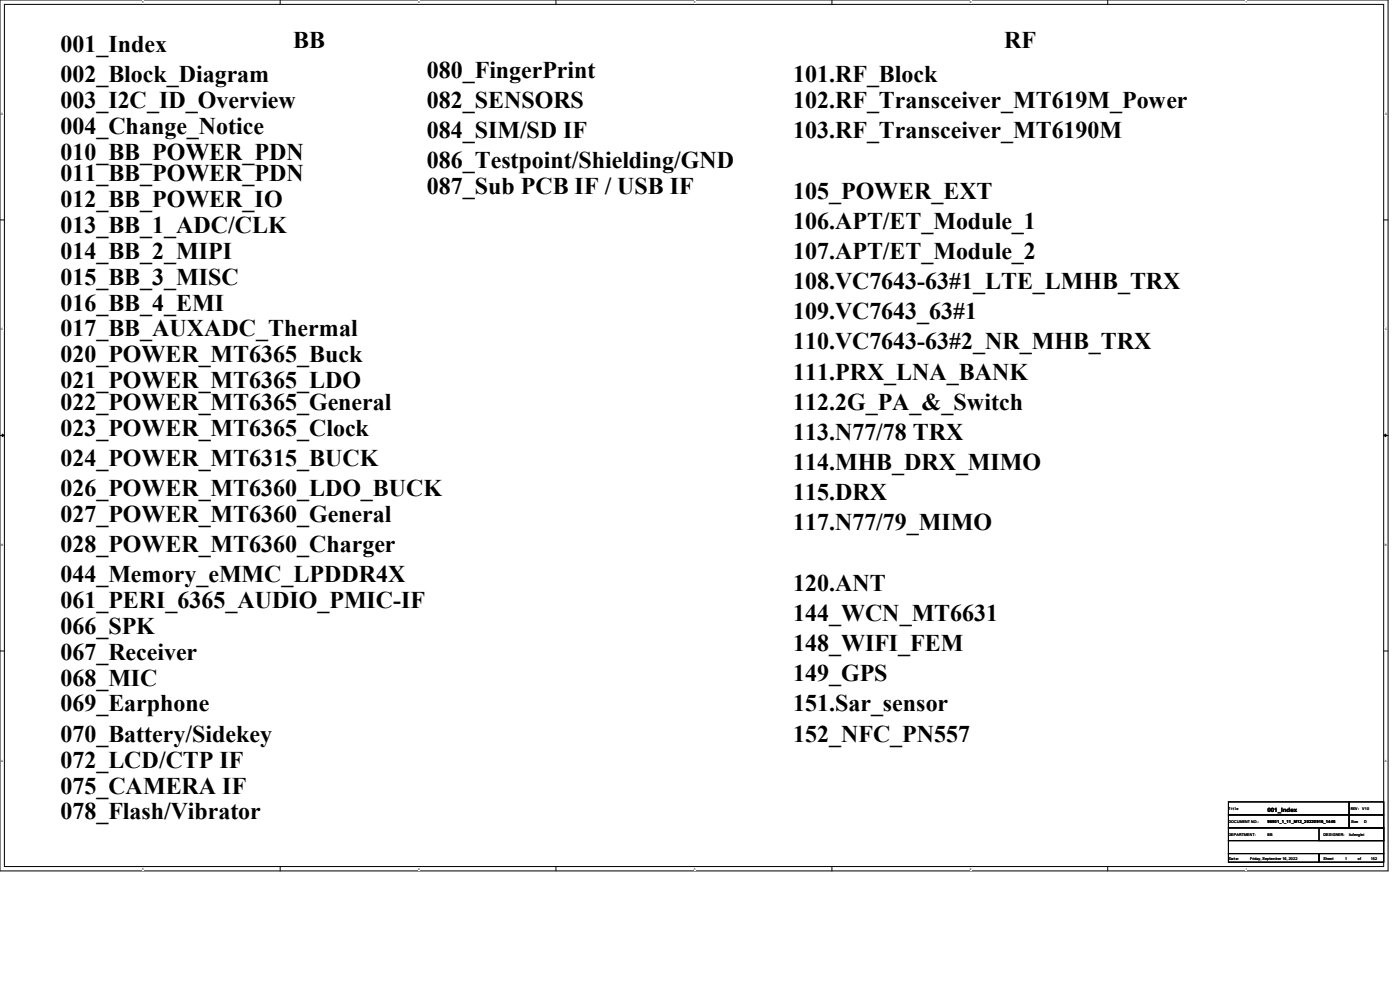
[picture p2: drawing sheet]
<svg xmlns="http://www.w3.org/2000/svg" width="297mm" height="210mm" viewBox="0 0 297 210" stroke-linecap="round" stroke-linejoin="round" font-family="sans-serif">
<defs><g id="words">
<g font-size="5.1">
<text x="12.8" y="11">001_Index</text>
<text x="62.2" y="10.1">BB</text>
<text x="213.1" y="10.1">RF</text>
<text x="12.8" y="17.4">002_Block_Diagram</text>
<text x="90.6" y="16.5">080_FingerPrint</text>
<text x="168.3" y="17.4">101.RF_Block</text>
<text x="12.8" y="22.9">003_I2C_ID_Overview</text>
<text x="90.6" y="22.9">082_SENSORS</text>
<text x="168.3" y="22.9">102.RF_Transceiver_MT619M_Power</text>
<text x="12.8" y="28.4">004_Change_Notice</text>
<text x="90.6" y="29.3">084_SIM/SD IF</text>
<text x="168.3" y="29.3">103.RF_Transceiver_MT6190M</text>
<text x="12.8" y="33.9">010_BB_POWER_PDN</text>
<text x="90.6" y="35.7">086_Testpoint/Shielding/GND</text>
<text x="12.8" y="38.5">011_BB_POWER_PDN</text>
<text x="90.6" y="41.2">087_Sub PCB IF / USB IF</text>
<text x="12.8" y="43.9">012_BB_POWER_IO</text>
<text x="168.3" y="42.1">105_POWER_EXT</text>
<text x="12.8" y="49.4">013_BB_1_ADC/CLK</text>
<text x="168.3" y="48.5">106.APT/ET_Module_1</text>
<text x="12.8" y="54.9">014_BB_2_MIPI</text>
<text x="168.3" y="54.9">107.APT/ET_Module_2</text>
<text x="12.8" y="60.4">015_BB_3_MISC</text>
<text x="12.8" y="65.9">016_BB_4_EMI</text>
<text x="168.3" y="61.3">108.VC7643-63#1_LTE_LMHB_TRX</text>
<text x="12.8" y="71.4">017_BB_AUXADC_Thermal</text>
<text x="168.3" y="67.7">109.VC7643_63#1</text>
<text x="12.8" y="76.9">020_POWER_MT6365_Buck</text>
<text x="168.3" y="74.1">110.VC7643-63#2_NR_MHB_TRX</text>
<text x="12.8" y="82.3">021_POWER_MT6365_LDO</text>
<text x="168.3" y="80.5">111.PRX_LNA_BANK</text>
<text x="12.8" y="86.9">022_POWER_MT6365_General</text>
<text x="168.3" y="86.9">112.2G_PA_&amp;_Switch</text>
<text x="12.8" y="92.4">023_POWER_MT6365_Clock</text>
<text x="168.3" y="93.3">113.N77/78 TRX</text>
<text x="12.8" y="98.8">024_POWER_MT6315_BUCK</text>
<text x="168.3" y="99.7">114.MHB_DRX_MIMO</text>
<text x="12.8" y="105.2">026_POWER_MT6360_LDO_BUCK</text>
<text x="168.3" y="106.1">115.DRX</text>
<text x="12.8" y="110.7">027_POWER_MT6360_General</text>
<text x="168.3" y="112.5">117.N77/79_MIMO</text>
<text x="12.8" y="117.1">028_POWER_MT6360_Charger</text>
<text x="12.8" y="123.5">044_Memory_eMMC_LPDDR4X</text>
<text x="168.3" y="125.3">120.ANT</text>
<text x="12.8" y="129">061_PERI_6365_AUDIO_PMIC-IF</text>
<text x="168.3" y="131.7">144_WCN_MT6631</text>
<text x="12.8" y="134.5">066_SPK</text>
<text x="12.8" y="140">067_Receiver</text>
<text x="168.3" y="138.1">148_WIFI_FEM</text>
<text x="12.8" y="145.5">068_MIC</text>
<text x="168.3" y="144.5">149_GPS</text>
<text x="12.8" y="150.9">069_Earphone</text>
<text x="168.3" y="150.9">151.Sar_sensor</text>
<text x="12.8" y="157.4">070_Battery/Sidekey</text>
<text x="168.3" y="157.4">152_NFC_PN557</text>
<text x="12.8" y="162.8">072_LCD/CTP IF</text>
<text x="12.8" y="168.3">075_CAMERA IF</text>
<text x="12.8" y="173.8">078_Flash/Vibrator</text>
</g>
<text font-size="1.3" x="268.9" y="172.2">001_Index</text>
<text font-size=".9" x="268.9" y="174.5">96901_1_11_M12_20220916_1446</text>
<g font-size=".8">
<text x="260.6" y="171.8">Title</text>
<text x="286.6" y="171.8">REV: V10</text>
<text x="260.6" y="174.5">DOCUMENT NO.:</text>
<text x="260.6" y="177.3">DEPARTMENT:</text>
<text x="268.9" y="177.3">BB</text>
<text x="280.8" y="177.3">DESIGNER:</text>
<text x="286.2" y="177.3">liufenglei</text>
<text x="286.6" y="174.5">Size</text>
<text x="289.4" y="174.5">D</text>
<text x="260.7" y="182.4">Date:</text>
<text x="265.2" y="182.4">Friday, September 16, 2022</text>
<text x="280.8" y="182.4">Sheet</text>
<text x="285.3" y="182.4">1</text>
<text x="288.1" y="182.4">of</text>
<text x="290.8" y="182.4">152</text>
</g>
<g font-size=".6">
<text x="30.2" y=".7">5</text>
<text x="88.7" y=".7">4</text>
<text x="147.2" y=".7">3</text>
<text x="205.7" y=".7">2</text>
<text x="264.2" y=".7">1</text>
<text x=".3" y="24.4">D</text>
<text x="293.8" y="24.4">D</text>
<text x=".3" y="70.1">C</text>
<text x="293.8" y="70.1">C</text>
<text x=".3" y="115.8">B</text>
<text x="293.8" y="115.8">B</text>
<text x=".3" y="161.5">A</text>
<text x="293.8" y="161.5">A</text>
<text x="30.2" y="184.5">5</text>
<text x="88.7" y="184.5">4</text>
<text x="147.2" y="184.5">3</text>
<text x="205.7" y="184.5">2</text>
<text x="264.2" y="184.5">1</text>
</g>
</g></defs>
<path d="M0 0h294.5v184.7h-294.5zM.9 .9h292.6v182.9h-292.6z" fill="none" stroke="#000" stroke-width=".21"/>
<g fill="#fff">
<path d="M30.2 .1h.3v.7h-.3z"/>
<path d="M30.2 183.9h.3v.8h-.3z"/>
</g>
<path d="M59.4 0v.9M59.4 183.8v.9" fill="none" stroke="#000" stroke-width=".21"/>
<g fill="#fff">
<path d="M88.7 .1h.3v.7h-.3z"/>
<path d="M88.7 183.9h.3v.8h-.3z"/>
</g>
<path d="M117.9 0v.9M117.9 183.8v.9" fill="none" stroke="#000" stroke-width=".21"/>
<g fill="#fff">
<path d="M147.2 .1h.3v.7h-.3z"/>
<path d="M147.2 183.9h.3v.8h-.3z"/>
</g>
<path d="M176.5 0v.9M176.5 183.8v.9" fill="none" stroke="#000" stroke-width=".21"/>
<g fill="#fff">
<path d="M205.7 .1h.4v.7h-.4z"/>
<path d="M205.7 183.9h.4v.8h-.4z"/>
</g>
<path d="M235 0v.9M235 183.8v.9" fill="none" stroke="#000" stroke-width=".21"/>
<g fill="#fff">
<path d="M264.2 .1h.4v.7h-.4z"/>
<path d="M264.2 183.9h.4v.8h-.4z"/>
<path d="M.3 23.8h.4v.7h-.4z"/>
<path d="M293.8 23.8h.5v.7h-.5z"/>
<path d="M.3 69.5h.4v.7h-.4z"/>
<path d="M293.8 69.5h.5v.7h-.5z"/>
</g>
<path d="M0 46.7h.9M293.5 46.7h1" fill="none" stroke="#000" stroke-width=".21"/>
<g fill="#fff">
<path d="M.3 115.2h.4v.8h-.4z"/>
<path d="M293.8 115.2h.4v.8h-.4z"/>
</g>
<path d="M0 92.4h.9M293.5 92.4h1" fill="none" stroke="#000" stroke-width=".21"/>
<path d="M.5 92.1l.4 .3-.4 .2zM293.5 92.4l.5-.3v.5z" fill="#000" stroke="#000" stroke-width=".21"/>
<g fill="#fff">
<path d="M.3 161h.3v.7h-.3z"/>
<path d="M293.8 161h.4v.7h-.4z"/>
</g>
<path d="M0 138.1h.9M293.5 138.1h1M260.6 170.1h25.6v2.7h-25.6zM260.6 172.8h25.6v2.8h-25.6zM260.6 178.3h32.9v2.8h-32.9zM260.6 175.6h32.9v2.7h-32.9zM279.8 175.6h13.7v2.7h-13.7zM286.2 170.1h7.3v2.7h-7.3zM286.2 172.8h7.3v2.8h-7.3zM260.6 181.1h19.2v1.8h-19.2zM279.8 181.1h13.7v1.8h-13.7z" fill="none" stroke="#000" stroke-width=".21"/>
<use href="#words"/>
</svg>
